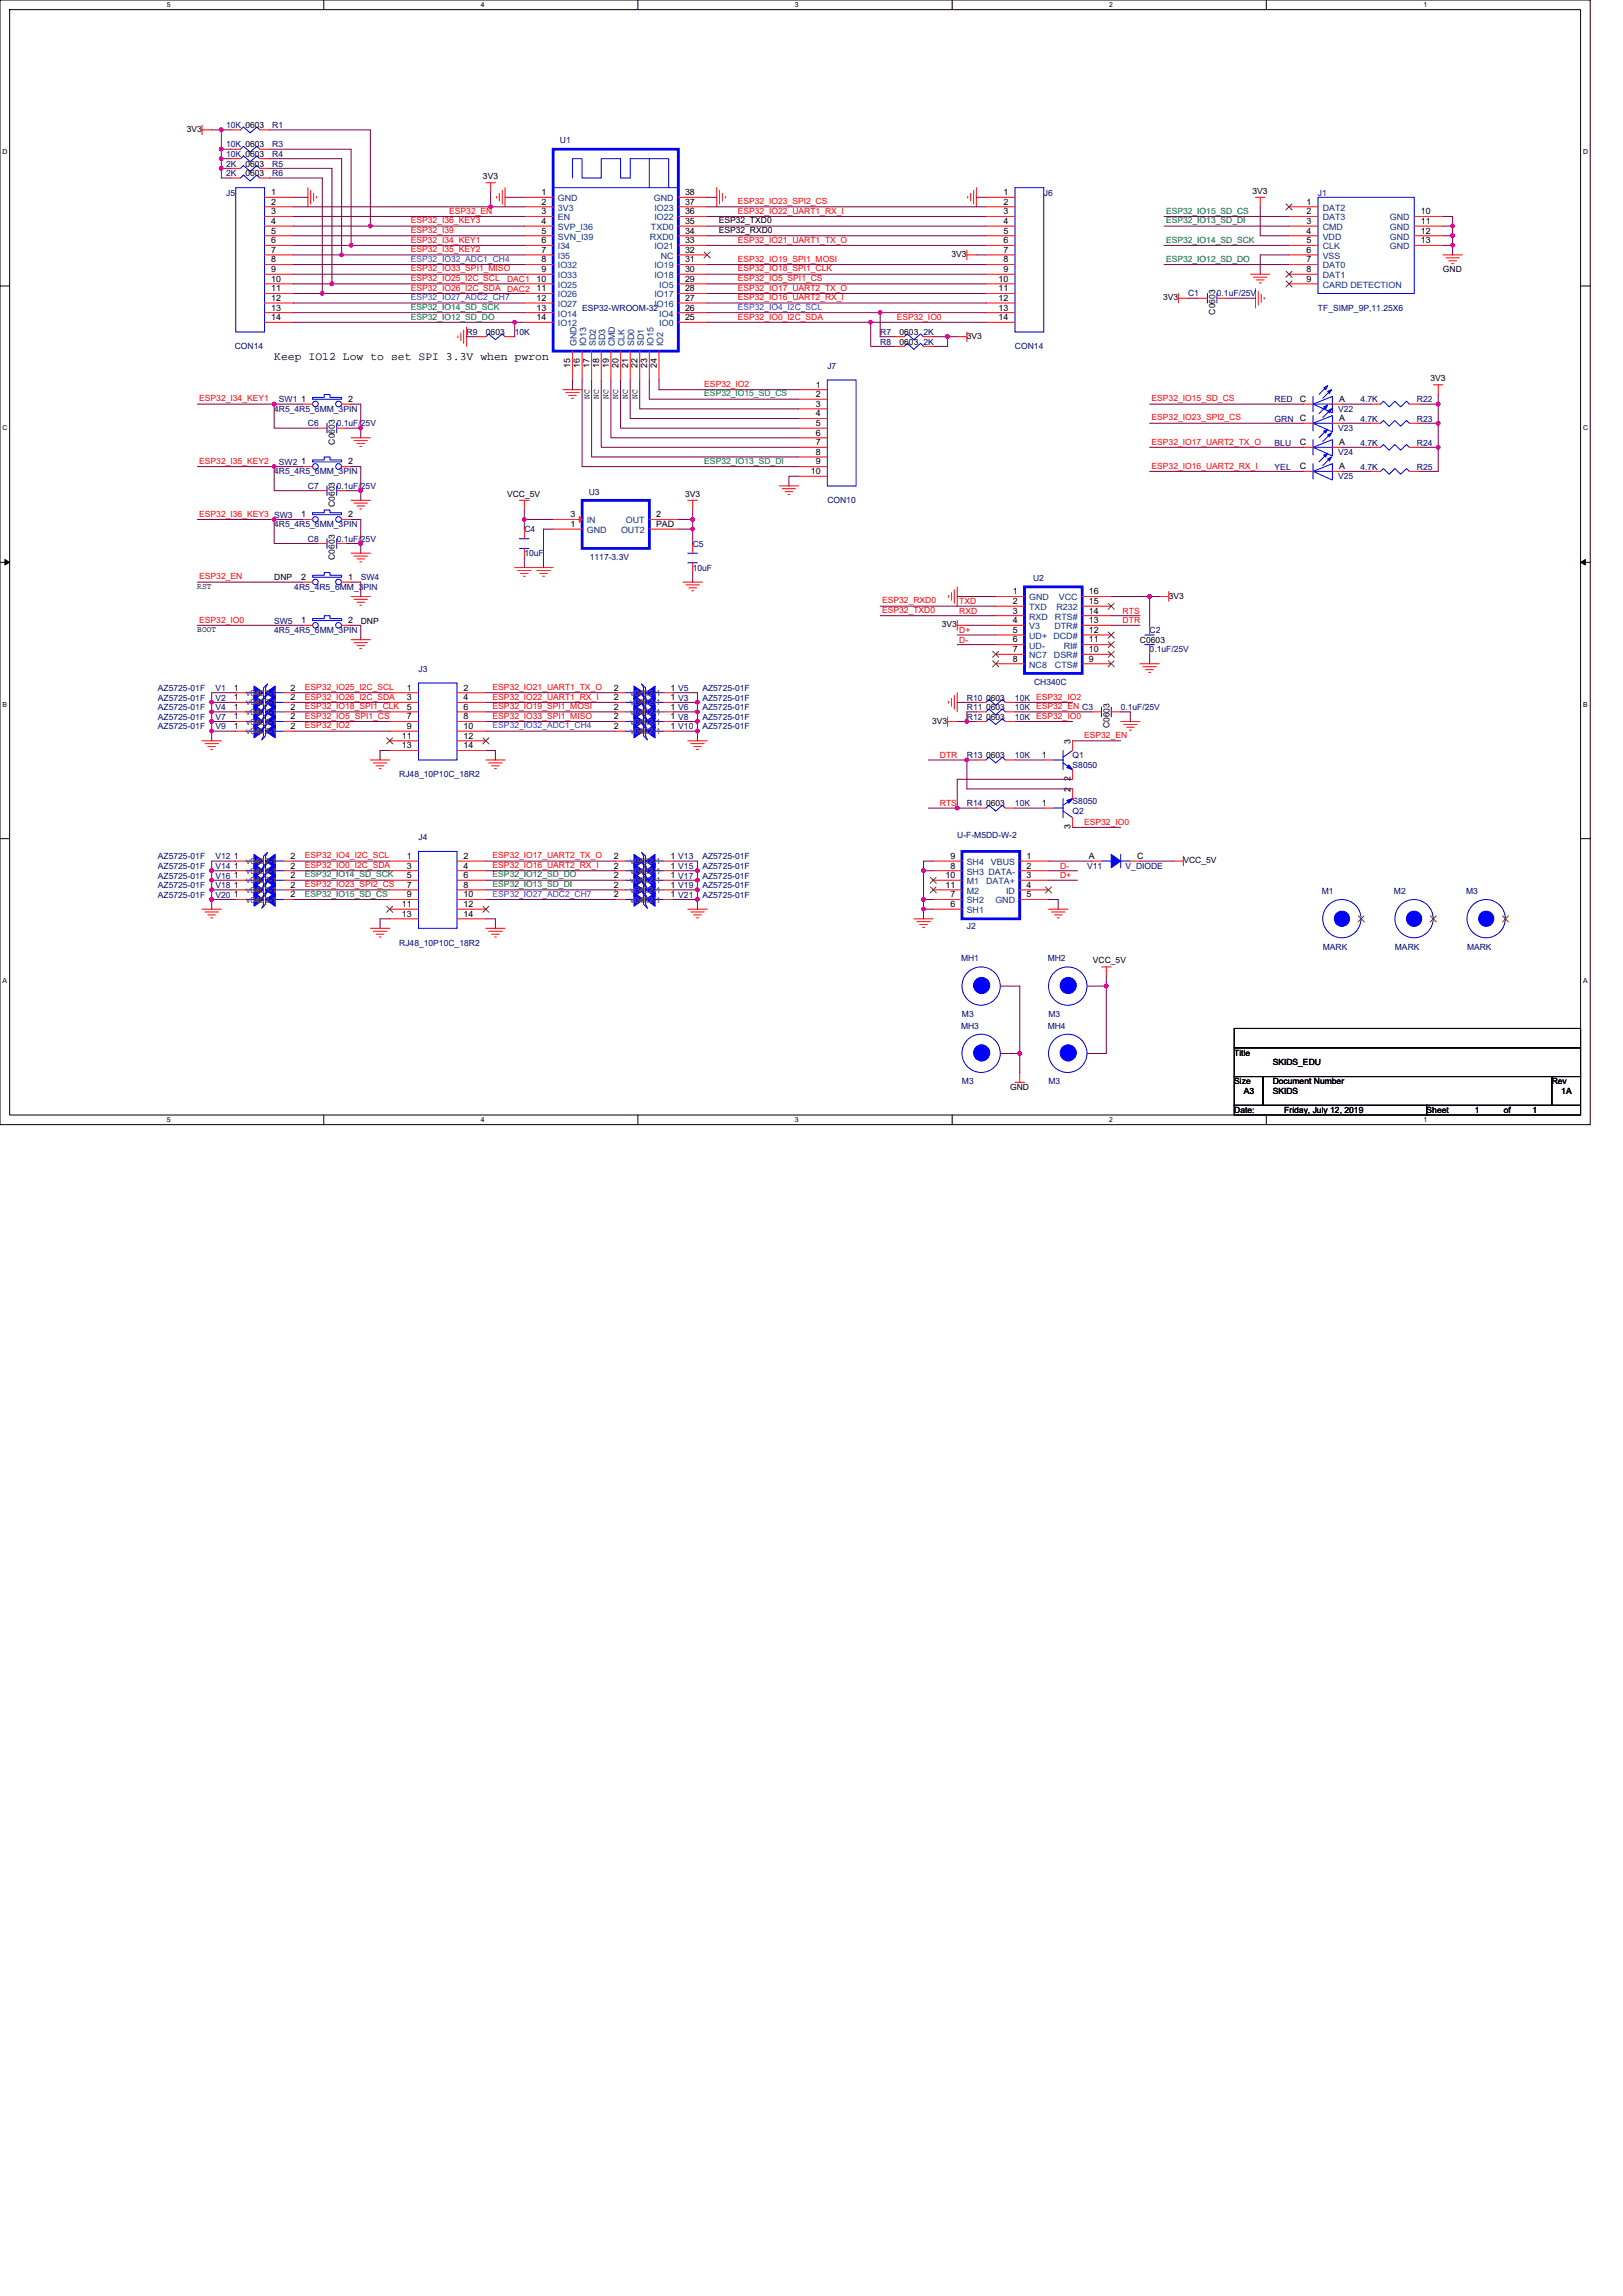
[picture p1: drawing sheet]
<svg xmlns="http://www.w3.org/2000/svg" width="210mm" height="297mm" viewBox="0 0 210 297" stroke-linecap="round" stroke-linejoin="round" font-family="sans-serif">
<defs><g id="words">
<text font-size="1.5" x="35.5" y="46.6">Keep IO12 Low to set SPI 3.3V when pwron</text>
<g font-size="1.1">
<text x="24.2" y="17.1">3V3</text>
<text x="31.8" y="21.5">0603</text>
<text x="31.8" y="22.8">0603</text>
<text x="62.5" y="23.2">3V3</text>
<text x="35.1" y="25.3">1</text>
<text x="35.1" y="26.5">2</text>
<text x="35.1" y="27.7">3</text>
<text x="35.1" y="29">4</text>
<text x="70.1" y="25.3">1</text>
<text x="70.1" y="26.5">2</text>
<text x="70.1" y="27.7">3</text>
<text x="70.1" y="29">4</text>
<text x="88.6" y="27.7">36</text>
<text x="88.6" y="26.5">37</text>
<text x="88.6" y="25.3">38</text>
<text x="88.6" y="29">35</text>
<text x="93" y="28.9">ESP32_TXD0</text>
<text x="129.8" y="25.3">1</text>
<text x="129.8" y="26.5">2</text>
<text x="129.8" y="27.7">3</text>
<text x="129.8" y="29">4</text>
<text x="162.1" y="25">3V3</text>
<text x="169" y="26.5">1</text>
<text x="169" y="27.7">2</text>
<text x="169" y="29">3</text>
<text x="183.8" y="27.7">10</text>
<text x="183.8" y="29">11</text>
<text x="35.1" y="30.2">5</text>
<text x="35.1" y="31.5">6</text>
<text x="35.1" y="32.7">7</text>
<text x="35.1" y="34">8</text>
<text x="35.1" y="35.2">9</text>
<text x="70.1" y="30.2">5</text>
<text x="70.1" y="31.5">6</text>
<text x="70.1" y="32.7">7</text>
<text x="70.1" y="34">8</text>
<text x="70.1" y="35.2">9</text>
<text x="88.6" y="32.7">32</text>
<text x="88.6" y="35.2">30</text>
<text x="88.6" y="34">31</text>
<text x="88.6" y="31.5">33</text>
<text x="88.6" y="30.2">34</text>
<text x="93" y="30.1">ESP32_RXD0</text>
<text x="123.1" y="33.3">3V3</text>
<text x="129.8" y="30.2">5</text>
<text x="129.8" y="31.5">6</text>
<text x="129.8" y="32.7">7</text>
<text x="129.8" y="34">8</text>
<text x="129.8" y="35.2">9</text>
<text x="169" y="30.2">4</text>
<text x="169" y="31.5">5</text>
<text x="169" y="32.7">6</text>
<text x="169" y="34">7</text>
<text x="169" y="35.2">8</text>
<text x="183.8" y="30.2">12</text>
<text x="183.8" y="31.5">13</text>
<text x="186.7" y="35.2">GND</text>
<text x="35.1" y="36.4">10</text>
<text x="35.1" y="37.7">11</text>
<text x="35.1" y="38.9">12</text>
<text x="35.1" y="40.2">13</text>
<text x="35.1" y="41.4">14</text>
<text x="69.4" y="36.4">10</text>
<text x="69.4" y="37.7">11</text>
<text x="69.4" y="38.9">12</text>
<text x="69.4" y="40.2">13</text>
<text x="69.4" y="41.4">14</text>
<text x="88.6" y="38.9">27</text>
<text x="88.6" y="37.7">28</text>
<text x="88.6" y="41.4">25</text>
<text x="88.6" y="40.2">26</text>
<text x="88.6" y="36.4">29</text>
<text x="129.2" y="36.4">10</text>
<text x="129.2" y="37.7">11</text>
<text x="129.2" y="38.9">12</text>
<text x="129.2" y="40.2">13</text>
<text x="129.2" y="41.4">14</text>
<text x="150.5" y="38.9">3V3</text>
<text x="157.2" y="40.7" transform="rotate(-90 157.2 40.7)">C0603</text>
<text x="169" y="36.4">9</text>
<text x="62.9" y="43.3">0603</text>
<text x="73.8" y="47.6" transform="rotate(-90 73.8 47.6)">15</text>
<text x="75" y="47.6" transform="rotate(-90 75 47.6)">16</text>
<text x="76.3" y="47.6" transform="rotate(-90 76.3 47.6)">17</text>
<text x="77.5" y="47.6" transform="rotate(-90 77.5 47.6)">18</text>
<text x="78.8" y="47.6" transform="rotate(-90 78.8 47.6)">19</text>
<text x="80" y="47.6" transform="rotate(-90 80 47.6)">20</text>
<text x="81.3" y="47.6" transform="rotate(-90 81.3 47.6)">21</text>
<text x="82.5" y="47.6" transform="rotate(-90 82.5 47.6)">22</text>
<text x="83.7" y="47.6" transform="rotate(-90 83.7 47.6)">23</text>
<text x="85" y="47.6" transform="rotate(-90 85 47.6)">24</text>
<text x="116.4" y="43.3">0603</text>
<text x="116.4" y="44.6">0603</text>
<text x="125.1" y="43.8">3V3</text>
<text x="38.9" y="52">1</text>
<text x="45.1" y="52">2</text>
<text x="76.3" y="51.6" transform="rotate(-90 76.3 51.6)">NC</text>
<text x="77.5" y="51.6" transform="rotate(-90 77.5 51.6)">NC</text>
<text x="78.7" y="51.6" transform="rotate(-90 78.7 51.6)">NC</text>
<text x="80" y="51.6" transform="rotate(-90 80 51.6)">NC</text>
<text x="81.2" y="51.6" transform="rotate(-90 81.2 51.6)">NC</text>
<text x="82.5" y="51.6" transform="rotate(-90 82.5 51.6)">NC</text>
<text x="105.5" y="50.1">1</text>
<text x="105.5" y="51.4">2</text>
<text x="105.5" y="52.6">3</text>
<text x="105.5" y="53.9">4</text>
<text x="168.2" y="52">C</text>
<text x="173.2" y="52">A</text>
<text x="185.1" y="49.3">3V3</text>
<text x="43.3" y="57.5" transform="rotate(-90 43.3 57.5)">C0603</text>
<text x="105.5" y="55.1">5</text>
<text x="105.5" y="56.4">6</text>
<text x="105.5" y="57.6">7</text>
<text x="105.5" y="58.8">8</text>
<text x="168.2" y="54.5">C</text>
<text x="168.2" y="57.6">C</text>
<text x="173.2" y="54.5">A</text>
<text x="173.2" y="57.6">A</text>
<text x="38.9" y="60.1">1</text>
<text x="43.3" y="65.6" transform="rotate(-90 43.3 65.6)">C0603</text>
<text x="45.1" y="60.1">2</text>
<text x="65.6" y="64.2">VCC_5V</text>
<text x="88.6" y="64.2">3V3</text>
<text x="104.9" y="61.3">10</text>
<text x="105.5" y="60.1">9</text>
<text x="168.2" y="60.7">C</text>
<text x="173.2" y="60.7">A</text>
<text x="38.9" y="66.9">1</text>
<text x="45.1" y="66.9">2</text>
<text x="73.8" y="66.9">3</text>
<text x="73.8" y="68.2">1</text>
<text x="84.9" y="68.2">PAD</text>
<text x="84.9" y="66.9">2</text>
<text x="25.5" y="76.2">RST</text>
<text x="35.5" y="75.1">DNP</text>
<text x="38.9" y="75">2</text>
<text x="43.3" y="72.4" transform="rotate(-90 43.3 72.4)">C0603</text>
<text x="45.1" y="75">1</text>
<text x="131" y="76.9">1</text>
<text x="140.9" y="76.9">16</text>
<text x="151.2" y="77.4">3V3</text>
<text x="25.5" y="81.8">BOOT</text>
<text x="38.9" y="80.6">1</text>
<text x="45.1" y="80.6">2</text>
<text x="46.7" y="80.7">DNP</text>
<text x="121.9" y="81.2">3V3</text>
<text x="131" y="78.1">2</text>
<text x="131" y="79.4">3</text>
<text x="131" y="80.6">4</text>
<text x="131" y="81.9">5</text>
<text x="131" y="83.1">6</text>
<text x="140.9" y="80.6">13</text>
<text x="140.9" y="78.1">15</text>
<text x="140.9" y="83.1">11</text>
<text x="140.9" y="81.9">12</text>
<text x="140.9" y="79.4">14</text>
<text x="147.5" y="83.2">C0603</text>
<text x="30.2" y="89.3">1</text>
<text x="37.6" y="89.3">2</text>
<text x="52.6" y="89.3">1</text>
<text x="60" y="89.3">2</text>
<text x="79.4" y="89.3">2</text>
<text x="86.7" y="89.3">1 V5</text>
<text x="131" y="84.4">7</text>
<text x="131" y="85.6">8</text>
<text x="140.9" y="84.4">10</text>
<text x="140.9" y="85.6">9</text>
<text x="30.2" y="94.3">1</text>
<text x="30.2" y="91.8">1</text>
<text x="30.2" y="93.1">1</text>
<text x="30.2" y="90.6">1</text>
<text x="37.6" y="94.3">2</text>
<text x="37.6" y="91.8">2</text>
<text x="37.6" y="93.1">2</text>
<text x="37.6" y="90.6">2</text>
<text x="52" y="95.6">11</text>
<text x="52.6" y="90.6">3</text>
<text x="52.6" y="91.8">5</text>
<text x="52.6" y="93.1">7</text>
<text x="52.6" y="94.3">9</text>
<text x="60" y="90.6">4</text>
<text x="60" y="91.8">6</text>
<text x="60" y="93.1">8</text>
<text x="60" y="94.3">10</text>
<text x="60" y="95.6">12</text>
<text x="79.4" y="93.1">2</text>
<text x="79.4" y="90.6">2</text>
<text x="79.4" y="94.3">2</text>
<text x="79.4" y="91.8">2</text>
<text x="86.7" y="93.1">1 V8</text>
<text x="86.7" y="90.6">1 V3</text>
<text x="86.7" y="94.3">1 V10</text>
<text x="86.7" y="91.8">1 V6</text>
<text x="120.6" y="93.6">3V3</text>
<text x="127.6" y="91.9">0603</text>
<text x="127.6" y="93.1">0603</text>
<text x="127.6" y="90.6">0603</text>
<text x="143.5" y="94.2" transform="rotate(-90 143.5 94.2)">C0603</text>
<text x="52" y="96.8">13</text>
<text x="60" y="96.8">14</text>
<text x="127.6" y="98.1">0603</text>
<text x="134.8" y="98">1</text>
<text x="138.5" y="101.1" transform="rotate(-90 138.5 101.1)">2</text>
<text x="138.5" y="96.2" transform="rotate(-90 138.5 96.2)">3</text>
<text x="127.6" y="104.3">0603</text>
<text x="134.8" y="104.3">1</text>
<text x="138.5" y="107.3" transform="rotate(-90 138.5 107.3)">3</text>
<text x="138.5" y="102.4" transform="rotate(-90 138.5 102.4)">2</text>
<text x="30.2" y="113.6">1</text>
<text x="30.2" y="112.4">1</text>
<text x="30.2" y="111.1">1</text>
<text x="37.6" y="113.6">2</text>
<text x="37.6" y="112.4">2</text>
<text x="37.6" y="111.1">2</text>
<text x="52.6" y="111.1">1</text>
<text x="52.6" y="112.4">3</text>
<text x="52.6" y="113.6">5</text>
<text x="60" y="111.1">2</text>
<text x="60" y="112.4">4</text>
<text x="60" y="113.6">6</text>
<text x="79.4" y="113.6">2</text>
<text x="79.4" y="111.1">2</text>
<text x="79.4" y="112.4">2</text>
<text x="86.7" y="113.6">1 V17</text>
<text x="86.7" y="111.1">1 V13</text>
<text x="86.7" y="112.4">1 V15</text>
<text x="122.3" y="113.6">10</text>
<text x="123" y="111.1">9</text>
<text x="123" y="112.4">8</text>
<text x="132.8" y="111.1">1</text>
<text x="132.8" y="112.4">2</text>
<text x="132.8" y="113.6">3</text>
<text x="140.9" y="111.1">A</text>
<text x="147.1" y="111.1">C</text>
<text x="153.1" y="111.7">VCC_5V</text>
<text x="30.2" y="114.9">1</text>
<text x="30.2" y="116.1">1</text>
<text x="37.6" y="114.9">2</text>
<text x="37.6" y="116.1">2</text>
<text x="52" y="117.3">11</text>
<text x="52" y="118.6">13</text>
<text x="52.6" y="114.9">7</text>
<text x="52.6" y="116.1">9</text>
<text x="60" y="114.9">8</text>
<text x="60" y="116.1">10</text>
<text x="60" y="117.3">12</text>
<text x="60" y="118.6">14</text>
<text x="79.4" y="114.9">2</text>
<text x="79.4" y="116.1">2</text>
<text x="86.7" y="114.9">1 V19</text>
<text x="86.7" y="116.1">1 V21</text>
<text x="122.3" y="114.9">11</text>
<text x="123" y="117.3">6</text>
<text x="123" y="116.1">7</text>
<text x="132.8" y="114.9">4</text>
<text x="132.8" y="116.1">5</text>
<text x="141.4" y="124.6">VCC_5V</text>
<text x="159.7" y="136.6">Title</text>
<text x="164.7" y="137.8">SKIDS_EDU</text>
<text x="130.7" y="141">GND</text>
<text x="159.7" y="140.3">Size</text>
<text x="160.9" y="141.5">A3</text>
<text x="164.7" y="140.3">Document Number</text>
<text x="164.7" y="141.5">SKIDS</text>
<text x="200.8" y="140.3">Rev</text>
<text x="202" y="141.5">1A</text>
<text x="159.7" y="144">Date:</text>
<text x="166.2" y="144">Friday, July 12, 2019</text>
<text x="184.6" y="144">Sheet</text>
<text x="190.8" y="144">1</text>
<text x="194.5" y="144">of</text>
<text x="198.3" y="144">1</text>
</g>
<g font-size="1.1" fill="#000080">
<text x="29.3" y="16.6">10K 0603</text>
<text x="35.2" y="16.6">R1</text>
<text x="29.3" y="19.1">10K 0603</text>
<text x="29.3" y="21.5">2K</text>
<text x="29.3" y="20.3">10K 0603</text>
<text x="29.3" y="22.8">2K</text>
<text x="35.2" y="19.1">R3</text>
<text x="35.2" y="21.5">R5</text>
<text x="35.2" y="20.3">R4</text>
<text x="35.2" y="22.8">R6</text>
<text x="72.4" y="18.6">U1</text>
<text x="29.3" y="25.3">J5</text>
<text x="135" y="25.3">J6</text>
<text x="170.5" y="25.3">J1</text>
<text x="75.3" y="40.2">ESP32-WROOM-32</text>
<text x="153.7" y="38.4">C1</text>
<text x="157.4" y="38.4">0.1uF/25V</text>
<text x="170.5" y="40.2">TF_SIMP_9P,11.25X6</text>
<text x="30.4" y="45.2">CON14</text>
<text x="60.4" y="43.3">R9</text>
<text x="66.6" y="43.3">10K</text>
<text x="107" y="47.7">J7</text>
<text x="113.9" y="43.3">R7</text>
<text x="113.9" y="44.6">R8</text>
<text x="119.5" y="43.3">2K</text>
<text x="119.5" y="44.6">2K</text>
<text x="131.3" y="45.2">CON14</text>
<text x="35.5" y="53.3">4R5_4R5_6MM_3PIN</text>
<text x="36.1" y="52">SW1</text>
<text x="164.9" y="52">RED</text>
<text x="173.1" y="53.3">V22</text>
<text x="176" y="52">4.7K</text>
<text x="183.3" y="52">R22</text>
<text x="39.8" y="55.2">C6</text>
<text x="43.6" y="55.2">0.1uF/25V</text>
<text x="164.9" y="54.5">GRN</text>
<text x="164.9" y="57.7">BLU</text>
<text x="173.1" y="55.8">V23</text>
<text x="173.1" y="58.9">V24</text>
<text x="176" y="57.7">4.7K</text>
<text x="176" y="54.5">4.7K</text>
<text x="183.3" y="57.7">R24</text>
<text x="183.3" y="54.5">R23</text>
<text x="35.5" y="61.4">4R5_4R5_6MM_3PIN</text>
<text x="36.1" y="60.1">SW2</text>
<text x="39.8" y="63.2">C7</text>
<text x="43.6" y="63.2">0.1uF/25V</text>
<text x="76.2" y="64">U3</text>
<text x="107" y="65.1">CON10</text>
<text x="164.9" y="60.8">YEL</text>
<text x="173.1" y="62">V25</text>
<text x="176" y="60.8">4.7K</text>
<text x="183.3" y="60.8">R25</text>
<text x="35.5" y="68.2">4R5_4R5_6MM_3PIN</text>
<text x="39.8" y="70.1">C8</text>
<text x="43.6" y="70.1">0.1uF/25V</text>
<text x="67.8" y="68.9">C4</text>
<text x="67.8" y="72">10uF</text>
<text x="89.6" y="70.7">C5</text>
<text x="38.1" y="76.3">4R5_4R5_6MM_3PIN</text>
<text x="46.7" y="75.1">SW4</text>
<text x="76.3" y="72.5">1117-3.3V</text>
<text x="89.6" y="73.8">10uF</text>
<text x="133.7" y="75.2">U2</text>
<text x="35.5" y="80.7">SW5</text>
<text x="35.5" y="81.9">4R5_4R5_6MM_3PIN</text>
<text x="148.7" y="81.9">C2</text>
<text x="20.4" y="89.4">AZ5725-01F</text>
<text x="27.9" y="89.4">V1</text>
<text x="54.1" y="86.9">J3</text>
<text x="90.9" y="89.4">AZ5725-01F</text>
<text x="133.8" y="88.6">CH340C</text>
<text x="148.7" y="84.4">0.1uF/25V</text>
<text x="20.4" y="94.4">AZ5725-01F</text>
<text x="20.4" y="91.9">AZ5725-01F</text>
<text x="20.4" y="93.1">AZ5725-01F</text>
<text x="20.4" y="90.6">AZ5725-01F</text>
<text x="27.9" y="94.4">V9</text>
<text x="27.9" y="91.9">V4</text>
<text x="27.9" y="93.1">V7</text>
<text x="27.9" y="90.6">V2</text>
<text x="90.9" y="94.4">AZ5725-01F</text>
<text x="90.9" y="93.1">AZ5725-01F</text>
<text x="90.9" y="90.6">AZ5725-01F</text>
<text x="90.9" y="91.9">AZ5725-01F</text>
<text x="125.1" y="91.9">R11</text>
<text x="125.1" y="93.1">R12</text>
<text x="125.1" y="90.6">R10</text>
<text x="131.3" y="91.9">10K ESP32_EN C3</text>
<text x="131.3" y="93.1">10K ESP32_IO0</text>
<text x="131.3" y="90.6">10K ESP32_IO2</text>
<text x="145" y="91.9">0.1uF/25V</text>
<text x="51.6" y="100.6">RJ48_10P10C_18R2</text>
<text x="125.1" y="98.1">R13</text>
<text x="131.3" y="98.1">10K</text>
<text x="138.8" y="98.1">Q1</text>
<text x="138.8" y="99.3">S8050</text>
<text x="125.1" y="104.3">R14</text>
<text x="131.3" y="104.3">10K</text>
<text x="138.8" y="105.3">Q2</text>
<text x="138.8" y="104.1">S8050</text>
<text x="20.4" y="113.7">AZ5725-01F</text>
<text x="20.4" y="112.4">AZ5725-01F</text>
<text x="20.4" y="111.2">AZ5725-01F</text>
<text x="27.9" y="113.7">V16</text>
<text x="27.9" y="112.4">V14</text>
<text x="27.9" y="111.2">V12</text>
<text x="54.1" y="108.7">J4</text>
<text x="90.9" y="113.7">AZ5725-01F</text>
<text x="90.9" y="111.2">AZ5725-01F</text>
<text x="90.9" y="112.4">AZ5725-01F</text>
<text x="123.8" y="108.4">U-F-M5DD-W-2</text>
<text x="140.7" y="112.4">V11</text>
<text x="145.6" y="112.4">V_DIODE</text>
<text x="20.4" y="114.9">AZ5725-01F</text>
<text x="20.4" y="116.1">AZ5725-01F</text>
<text x="27.9" y="114.9">V18</text>
<text x="27.9" y="116.1">V20</text>
<text x="90.9" y="114.9">AZ5725-01F</text>
<text x="90.9" y="116.1">AZ5725-01F</text>
<text x="171" y="115.7">M1</text>
<text x="180.3" y="115.7">M2</text>
<text x="189.7" y="115.7">M3</text>
<text x="51.6" y="122.4">RJ48_10P10C_18R2</text>
<text x="124.3" y="124.4">MH1</text>
<text x="125.1" y="120.2">J2</text>
<text x="135.6" y="124.4">MH2</text>
<text x="171.1" y="122.9">MARK</text>
<text x="180.5" y="122.9">MARK</text>
<text x="189.8" y="122.9">MARK</text>
<text x="124.5" y="131.6">M3</text>
<text x="135.7" y="131.6">M3</text>
<text x="124.3" y="133.1">MH3</text>
<text x="135.6" y="133.1">MH4</text>
<text x="124.5" y="140.3">M3</text>
<text x="135.7" y="140.3">M3</text>
</g>
<g font-size="1.1" fill="#f00">
<text x="53.1" y="28.9">ESP32_I36_KEY3</text>
<text x="58.1" y="27.6">ESP32_EN</text>
<text x="95.5" y="26.4">ESP32_IO23_SPI2_CS</text>
<text x="95.5" y="27.6">ESP32_IO22_UART1_RX_I</text>
<text x="53.1" y="35.1">ESP32_IO33_SPI1_MISO</text>
<text x="53.1" y="30.1">ESP32_I39</text>
<text x="53.1" y="32.6">ESP32_I35_KEY2</text>
<text x="53.1" y="31.4">ESP32_I34_KEY1</text>
<text x="95.5" y="33.9">ESP32_IO19_SPI1_MOSI</text>
<text x="95.5" y="35.1">ESP32_IO18_SPI1_CLK</text>
<text x="95.5" y="31.4">ESP32_IO21_UART1_TX_O</text>
<text x="53.1" y="37.6">ESP32_IO26_I2C_SDA</text>
<text x="53.1" y="36.4">ESP32_IO25_I2C_SCL</text>
<text x="65.6" y="37.7">DAC2</text>
<text x="65.6" y="36.5">DAC1</text>
<text x="95.5" y="41.3">ESP32_IO0_I2C_SDA</text>
<text x="95.5" y="38.8">ESP32_IO16_UART2_RX_I</text>
<text x="95.5" y="36.4">ESP32_IO5_SPI1_CS</text>
<text x="95.5" y="37.6">ESP32_IO17_UART2_TX_O</text>
<text x="116" y="41.3">ESP32_IO0</text>
<text x="25.8" y="51.9">ESP32_I34_KEY1</text>
<text x="91.1" y="50.1">ESP32_IO2</text>
<text x="149" y="51.9">ESP32_IO15_SD_CS</text>
<text x="149" y="54.4">ESP32_IO23_SPI2_CS</text>
<text x="149" y="57.5">ESP32_IO17_UART2_TX_O</text>
<text x="25.8" y="60">ESP32_I35_KEY2</text>
<text x="149" y="60.6">ESP32_IO16_UART2_RX_I</text>
<text x="25.8" y="66.8">ESP32_I36_KEY3 SW3</text>
<text x="25.8" y="75">ESP32_EN</text>
<text x="25.8" y="80.5">ESP32_IO0</text>
<text x="114.1" y="78.1">ESP32_RXD0</text>
<text x="114.1" y="79.3">ESP32_TXD0</text>
<text x="124.1" y="83.1">D-</text>
<text x="124.1" y="81.9">D+</text>
<text x="124.1" y="78.2">TXD</text>
<text x="124.1" y="79.4">RXD</text>
<text x="145.2" y="79.4">RTS</text>
<text x="145.2" y="80.6">DTR</text>
<text x="39.5" y="89.3">ESP32_IO25_I2C_SCL</text>
<text x="63.7" y="89.3">ESP32_IO21_UART1_TX_O</text>
<text x="39.5" y="90.5">ESP32_IO26_I2C_SDA</text>
<text x="39.5" y="91.7">ESP32_IO18_SPI1_CLK</text>
<text x="39.5" y="94.2">ESP32_IO2</text>
<text x="39.5" y="93">ESP32_IO5_SPI1_CS</text>
<text x="63.7" y="90.5">ESP32_IO22_UART1_RX_I</text>
<text x="63.7" y="91.7">ESP32_IO19_SPI1_MOSI</text>
<text x="63.7" y="93">ESP32_IO33_SPI1_MISO</text>
<text x="140.3" y="95.5">ESP32_EN</text>
<text x="121.6" y="98.1">DTR</text>
<text x="121.6" y="104.3">RTS</text>
<text x="140.3" y="106.7">ESP32_IO0</text>
<text x="39.5" y="112.3">ESP32_IO0_I2C_SDA</text>
<text x="39.5" y="111">ESP32_IO4_I2C_SCL</text>
<text x="63.7" y="111">ESP32_IO17_UART2_TX_O</text>
<text x="63.7" y="112.3">ESP32_IO16_UART2_RX_I</text>
<text x="137.2" y="112.4">D-</text>
<text x="137.2" y="113.6">D+</text>
<text x="39.5" y="114.8">ESP32_IO23_SPI2_CS</text>
</g>
<g font-size="1.1" fill="#004080">
<text x="72.2" y="26">GND</text>
<text x="72.2" y="27.3">3V3</text>
<text x="72.2" y="28.5">EN</text>
<text x="72.2" y="29.8">SVP_I36</text>
<text x="84.2" y="29.8">TXD0</text>
<text x="84.6" y="26">GND</text>
<text x="84.7" y="28.5">IO22</text>
<text x="84.7" y="27.3">IO23</text>
<text x="171.1" y="27.3">DAT2</text>
<text x="171.1" y="28.5">DAT3</text>
<text x="171.1" y="29.8">CMD</text>
<text x="179.8" y="28.5">GND</text>
<text x="179.8" y="29.8">GND</text>
<text x="72.2" y="31">SVN_I39</text>
<text x="72.2" y="32.3">I34</text>
<text x="72.2" y="33.5">I35</text>
<text x="72.2" y="34.7">IO32</text>
<text x="72.2" y="36">IO33</text>
<text x="84.1" y="31">RXD0</text>
<text x="84.7" y="36">IO18</text>
<text x="84.7" y="34.7">IO19</text>
<text x="84.7" y="32.3">IO21</text>
<text x="85.5" y="33.5">NC</text>
<text x="171.1" y="31">VDD</text>
<text x="171.1" y="32.3">CLK</text>
<text x="171.1" y="33.5">VSS</text>
<text x="171.1" y="34.7">DAT0</text>
<text x="171.1" y="36">DAT1</text>
<text x="179.8" y="31">GND</text>
<text x="179.8" y="32.3">GND</text>
<text x="72.2" y="37.2">IO25</text>
<text x="72.2" y="38.5">IO26</text>
<text x="72.2" y="39.7">IO27</text>
<text x="72.2" y="41">IO14</text>
<text x="84.7" y="39.7">IO16</text>
<text x="84.7" y="38.5">IO17</text>
<text x="85.3" y="41">IO4</text>
<text x="85.3" y="37.2">IO5</text>
<text x="171.1" y="37.2">CARD DETECTION</text>
<text x="72.2" y="42.2">IO12</text>
<text x="74.6" y="44.8" transform="rotate(-90 74.6 44.8)">GND</text>
<text x="75.8" y="44.8" transform="rotate(-90 75.8 44.8)">IO13</text>
<text x="77.1" y="44.8" transform="rotate(-90 77.1 44.8)">SD2</text>
<text x="78.3" y="44.8" transform="rotate(-90 78.3 44.8)">SD3</text>
<text x="79.6" y="44.8" transform="rotate(-90 79.6 44.8)">CMD</text>
<text x="80.8" y="44.8" transform="rotate(-90 80.8 44.8)">CLK</text>
<text x="82.1" y="44.8" transform="rotate(-90 82.1 44.8)">SD0</text>
<text x="83.3" y="44.8" transform="rotate(-90 83.3 44.8)">SD1</text>
<text x="84.5" y="44.8" transform="rotate(-90 84.5 44.8)">IO15</text>
<text x="85.3" y="42.2">IO0</text>
<text x="85.8" y="44.8" transform="rotate(-90 85.8 44.8)">IO2</text>
<text x="75.9" y="67.7">IN</text>
<text x="75.9" y="69">GND</text>
<text x="80.3" y="69">OUT2</text>
<text x="81" y="67.7">OUT</text>
<text x="133.2" y="77.7">GND</text>
<text x="137" y="77.7">VCC</text>
<text x="133.2" y="78.9">TXD</text>
<text x="133.2" y="80.2">RXD</text>
<text x="133.2" y="81.4">V3</text>
<text x="133.2" y="82.7">UD+</text>
<text x="133.2" y="83.9">UD-</text>
<text x="136.3" y="82.7">DCD#</text>
<text x="136.4" y="81.4">DTR#</text>
<text x="136.5" y="80.2">RTS#</text>
<text x="136.7" y="78.9">R232</text>
<text x="137.6" y="83.9">RI#</text>
<text x="133.2" y="85.2">NC7</text>
<text x="133.2" y="86.4">NC8</text>
<text x="136.4" y="85.2">DSR#</text>
<text x="136.5" y="86.4">CTS#</text>
<text x="125.1" y="111.9">SH4</text>
<text x="125.1" y="113.2">SH3 DATA-</text>
<text x="128.2" y="111.9">VBUS</text>
<text x="125.1" y="118.1">SH1</text>
<text x="125.1" y="116.9">SH2</text>
<text x="125.1" y="114.4">M1</text>
<text x="125.1" y="115.6">M2</text>
<text x="127.6" y="114.4">DATA+</text>
<text x="128.8" y="116.9">GND</text>
<text x="130.2" y="115.6">ID</text>
</g>
<g font-size="1.1" fill="#008000">
<text x="150.9" y="28.9">ESP32_IO13_SD_DI</text>
<text x="150.9" y="27.6">ESP32_IO15_SD_CS</text>
<text x="150.9" y="31.4">ESP32_IO14_SD_SCK</text>
<text x="150.9" y="33.9">ESP32_IO12_SD_DO</text>
<text x="53.1" y="40.1">ESP32_IO14_SD_SCK</text>
<text x="53.1" y="41.3">ESP32_IO12_SD_DO</text>
<text x="91.1" y="51.3">ESP32_IO15_SD_CS</text>
<text x="91.1" y="60">ESP32_IO13_SD_DI</text>
<text x="39.5" y="113.5">ESP32_IO14_SD_SCK</text>
<text x="63.7" y="113.5">ESP32_IO12_SD_DO</text>
<text x="39.5" y="116">ESP32_IO15_SD_CS</text>
<text x="63.7" y="114.8">ESP32_IO13_SD_DI</text>
</g>
<g font-size="1.1" fill="#8000ff">
<text x="53.1" y="33.9">ESP32_IO32_ADC1_CH4</text>
<text x="53.1" y="38.8">ESP32_IO27_ADC2_CH7</text>
<text x="95.5" y="40.1">ESP32_IO4_I2C_SCL</text>
<text x="63.7" y="94.2">ESP32_IO32_ADC1_CH4</text>
<text x="63.7" y="116">ESP32_IO27_ADC2_CH7</text>
</g>
<g font-size="1.1" fill="#804000">
<text x="31.9" y="95">v0402-1</text>
<text x="31.9" y="92.5">v0402-1</text>
<text x="31.9" y="93.7">v0402-1</text>
<text x="31.9" y="90">v0402-1</text>
<text x="31.9" y="91.2">v0402-1</text>
<text x="81.5" y="93.7">v0402-1</text>
<text x="81.5" y="90">v0402-1</text>
<text x="81.5" y="91.2">v0402-1</text>
<text x="81.5" y="95">v0402-1</text>
<text x="81.5" y="92.5">v0402-1</text>
<text x="31.9" y="113">v0402-1</text>
<text x="31.9" y="111.8">v0402-1</text>
<text x="81.5" y="111.8">v0402-1</text>
<text x="81.5" y="113">v0402-1</text>
<text x="31.9" y="114.3">v0402-1</text>
<text x="31.9" y="115.5">v0402-1</text>
<text x="31.9" y="116.8">v0402-1</text>
<text x="81.5" y="114.3">v0402-1</text>
<text x="81.5" y="115.5">v0402-1</text>
<text x="81.5" y="116.8">v0402-1</text>
</g>
<g font-size=".9">
<text x="21.6" y="1">5</text>
<text x="62.2" y="1">4</text>
<text x="102.8" y="1">3</text>
<text x="143.5" y="1">2</text>
<text x="184.1" y="1">1</text>
<text x=".3" y="19.9">D</text>
<text x="204.8" y="19.9">D</text>
<text x=".3" y="55.7">C</text>
<text x="204.8" y="55.7">C</text>
<text x=".3" y="91.4">B</text>
<text x="204.8" y="91.4">B</text>
<text x=".3" y="127.2">A</text>
<text x="204.8" y="127.2">A</text>
<text x="21.6" y="145.2">5</text>
<text x="62.2" y="145.2">4</text>
<text x="102.8" y="145.2">3</text>
<text x="143.5" y="145.2">2</text>
<text x="184.1" y="145.2">1</text>
</g>
</g></defs>
<path d="M0 0h205.7v145.5h-205.7zM1.2 1.2h203.3v143.1h-203.3z" fill="none" stroke="#000" stroke-width=".13"/>
<g fill="#fff">
<path d="M21.6 .1h.5v1h-.5z"/>
<path d="M21.6 144.4h.5v1h-.5z"/>
</g>
<path d="M41.9 0v1.2M41.9 144.3v1.2" fill="none" stroke="#000" stroke-width=".13"/>
<g fill="#fff">
<path d="M62.2 .1h.5v1h-.5z"/>
<path d="M62.2 144.4h.5v1h-.5z"/>
</g>
<path d="M82.5 0v1.2M82.5 144.3v1.2" fill="none" stroke="#000" stroke-width=".13"/>
<g fill="#fff">
<path d="M102.8 .1h.5v1h-.5z"/>
<path d="M102.8 144.4h.5v1h-.5z"/>
</g>
<path d="M123.2 0v1.2M123.2 144.3v1.2" fill="none" stroke="#000" stroke-width=".13"/>
<g fill="#fff">
<path d="M143.5 .1h.5v1h-.5z"/>
<path d="M143.5 144.4h.5v1h-.5z"/>
</g>
<path d="M163.8 0v1.2M163.8 144.3v1.2" fill="none" stroke="#000" stroke-width=".13"/>
<g fill="#fff">
<path d="M184.1 .1h.5v1h-.5z"/>
<path d="M184.1 144.4h.5v1h-.5z"/>
<path d="M.3 19.1h.7v1h-.7z"/>
<path d="M204.8 19.1h.6v1h-.6z"/>
<path d="M.3 54.9h.7v1h-.7z"/>
<path d="M204.8 54.9h.6v1h-.6z"/>
</g>
<path d="M0 37h1.2M204.5 37h1.2" fill="none" stroke="#000" stroke-width=".13"/>
<g fill="#fff">
<path d="M.3 90.6h.6v1h-.6z"/>
<path d="M204.8 90.6h.6v1h-.6z"/>
</g>
<path d="M0 72.7h1.2M204.5 72.7h1.2" fill="none" stroke="#000" stroke-width=".13"/>
<path d="M.6 72.4l.6 .3-.6 .4zM204.5 72.7l.6-.3v.7z" fill="#000" stroke="#000" stroke-width=".13"/>
<g fill="#fff">
<path d="M.3 126.4h.6v1h-.6z"/>
<path d="M204.8 126.4h.6v1h-.6z"/>
</g>
<path d="M0 108.5h1.2M204.5 108.5h1.2M159.7 133.1h44.8v2.5h-44.8zM159.7 135.6h44.8v3.7h-44.8zM159.7 139.3h3.7v3.7h-3.7zM163.4 139.3h37.4v3.7h-37.4zM200.8 139.3h3.7v3.7h-3.7zM159.7 143h24.9v1.3h-24.9zM184.6 143h19.9v1.3h-19.9z" fill="none" stroke="#000" stroke-width=".13"/>
<g fill="none" stroke="#f00" stroke-width=".13">
<path d="M26.1 16.8h1.3M26.1 16.2v1.2M29.9 16.8h1.2M29.9 19.3h1.2M33.6 16.8h1.3M33.6 19.3h1.3M29.9 21.8h1.2M29.9 20.5h1.2M29.9 23h1.2M33.6 21.8h1.3M33.6 20.5h1.3M33.6 23h1.3"/>
<path d="M34.2 25.5h3.8M34.2 26.8h3.8M34.2 28h3.8M34.2 29.3h3.8M34.2 30.5h3.8M34.2 31.7h3.8M34.2 33h3.8M34.2 34.2h3.8M34.2 35.5h3.8M34.2 36.7h3.8M34.2 38h3.8M34.2 39.2h3.8"/>
<path d="M39.8 24.3v2.5M40.2 24.6v1.8M40.6 25v1M41 25.4v.2M62.9 23.6h1.2M63.5 23.6v1.3M64.2 25.4v.2M64.6 25v1M65 24.6v1.8M65.3 24.3v2.5M67.8 25.5h3.8M67.8 26.8h3.8"/>
<path d="M67.8 28h3.8M67.8 29.3h3.8M67.8 30.5h3.8M67.8 31.7h3.8M67.8 33h3.8M67.8 34.2h3.8M67.8 35.5h3.8M67.8 36.7h3.8M67.8 38h3.8M67.8 39.2h3.8M87.8 39.2h3.7M87.8 38h3.7"/>
<path d="M87.8 36.7h3.7M87.8 35.5h3.7M87.8 34.2h3.7M87.8 33h3.7M87.8 31.7h3.7M87.8 30.5h3.7M87.8 29.3h3.7M87.8 28h3.7M87.8 26.8h3.7M87.8 25.5h3.7M92.7 24.3v2.5M93.1 24.6v1.8"/>
<path d="M93.5 25v1M93.9 25.4v.2M125.1 33h1.2M125.1 32.4v1.2M125.2 25.4v.2M125.6 25v1M126 24.6v1.8M126.3 24.3v2.5M127.6 25.5h3.7M127.6 26.8h3.7M127.6 28h3.7M127.6 29.3h3.7"/>
<path d="M127.6 30.5h3.7M127.6 31.7h3.7M127.6 33h3.7M127.6 34.2h3.7M127.6 35.5h3.7M127.6 36.7h3.7M127.6 38h3.7M127.6 39.2h3.7M152.5 38.6h1.2M152.5 38v1.2M155 38.6h1.2M157.4 38.6h1.3"/>
<path d="M161.8 35.5h2.5M162.2 35.9h1.7M162.4 37.3v2.5M162.4 25.5h1.3M162.5 36.2h1.1M162.8 37.7v1.8M162.9 36.6h.3M163 25.5v1.3M163.2 38.1v1M163.6 38.5v.2M166.8 26.8h3.7M166.8 28h3.7"/>
<path d="M166.8 29.3h3.7M166.8 30.5h3.7M166.8 31.7h3.7M166.8 33h3.7M166.8 34.2h3.7M166.8 35.5h3.7M166.8 36.7h3.7M183 28h3.7M183 29.3h3.7M183 30.5h3.7M183 31.7h3.7M186.7 33h2.5"/>
<path d="M187.1 33.4h1.7M187.4 33.7h1M187.8 34.1h.3M34.2 40.4h3.8M34.2 41.7h3.8M39.2 52.3h1.2M41.1 55.4h1.2M43.6 55.4h1.2M44.2 52.3h1.2M45.4 56.6h2.5M45.8 57h1.7M46.2 57.4h1"/>
<path d="M46.5 57.8h.3M59.2 43.4v.3M59.6 43.1v1M60 42.7v1.7M60.4 42.3v2.5M61.6 43.6h1.3M65.3 43.6h1.3M67.8 40.4h3.8M67.8 41.7h3.8M72.8 50.4h2.5M73.2 50.8h1.7M73.6 51.2h.9"/>
<path d="M73.9 51.5h.3M74.1 45.4v3.8M75.3 45.4v3.8M76.5 45.4v3.8M77.8 45.4v3.8M79 45.4v3.8M80.3 45.4v3.8M81.5 45.4v3.8M82.8 45.4v3.8M84 45.4v3.8M85.3 45.4v3.8M87.8 41.7h3.7"/>
<path d="M87.8 40.4h3.7M103.3 50.4h3.7M103.3 51.6h3.7M103.3 52.9h3.7M103.3 54.1h3.7M103.3 55.4h3.7M103.3 56.6h3.7M103.3 57.9h3.7M103.3 59.1h3.7M115.8 43.6h1.2M115.8 44.8h1.2M119.5 43.6h1.2"/>
<path d="M119.5 44.8h1.2M123.8 43.6h1.3M125.1 42.9v1.3M127.6 40.4h3.7M127.6 41.7h3.7M168.7 54.8h1.2M168.7 57.9h1.2M168.7 52.3h1.2M172.4 54.8h1.2M172.4 57.9h1.2M172.4 52.3h1.2M177.4 57.9h1.2"/>
<path d="M177.4 52.3h1.2M177.4 54.8h1.2M182.3 57.9h1.3M182.3 52.3h1.3M182.3 54.8h1.3M185.4 49.8h1.3M186.1 49.8v1.2M39.2 75.3h1.2M39.2 60.4h1.2M39.2 67.2h1.2M41.1 70.3h1.2M41.1 63.5h1.2"/>
<path d="M43.6 70.3h1.2M43.6 63.5h1.2M44.2 75.3h1.2M44.2 60.4h1.2M44.2 67.2h1.2M45.4 64.7h2.5M45.4 71.6h2.5M45.4 77.2h2.5M45.8 65.1h1.7M45.8 71.9h1.7M45.8 77.5h1.7M46.2 65.5h1"/>
<path d="M46.2 72.3h1M46.2 77.9h1M46.5 65.8h.3M46.5 72.7h.3M46.5 78.3h.3M66.6 73.4h5M67 73.8h1.7M67.2 64.7h1.3M67.3 74.2h1M67.7 74.5h.3M67.8 64.7v1.3M67.8 71v1.2"/>
<path d="M67.8 68.5v1.2M69.4 73.8h1.8M69.8 74.2h1M70.2 74.5h.2M71.6 67.2h3.7M71.6 68.5h3.7M84 68.5h3.8M84 67.2h3.8M88.4 75.3h2.5M88.8 75.7h1.7M89 64.7h1.2M89.1 76.1h1"/>
<path d="M89.5 76.4h.2M89.6 72.8v1.3M89.6 70.3v1.3M89.6 64.7v1.3M100.8 62.9h2.5M101.2 63.2h1.7M101.6 63.6h1M101.9 64h.3M103.3 60.4h3.7M103.3 61.6h3.7M122.7 77v.3M123.1 76.7v1"/>
<path d="M123.5 76.3v1.7M123.8 75.9v2.5M128.8 77.2h3.7M128.8 78.4h3.7M128.8 79.7h3.7M140 79.7h3.8M140 78.4h3.8M140 77.2h3.8M150 77.2h1.2M151.2 76.5v1.3M168.7 61h1.2M172.4 61h1.2"/>
<path d="M177.4 61h1.2M182.3 61h1.3M26.1 95.8h2.5M26.5 96.2h1.8M26.9 96.6h1M27.3 97h.2M30.5 94.6h1.2M30.5 92.1h1.2M30.5 93.3h1.2M30.5 89.6h1.2M30.5 90.9h1.2M36.7 94.6h1.3"/>
<path d="M36.7 92.1h1.3M36.7 93.3h1.3M36.7 89.6h1.3M36.7 90.9h1.3M39.2 80.9h1.2M44.2 80.9h1.2M45.4 82.8h2.5M45.8 83.1h1.7M46.2 83.5h1M46.5 83.9h.3M47.9 98.3h2.5M48.3 98.7h1.7"/>
<path d="M48.7 99.1h1M49 99.4h.3M50.4 89.6h3.7M50.4 90.9h3.7M50.4 92.1h3.7M50.4 93.3h3.7M50.4 94.6h3.7M50.4 95.8h3.7M50.4 97.1h3.7M59.1 89.6h3.8M59.1 90.9h3.8M59.1 92.1h3.8"/>
<path d="M59.1 93.3h3.8M59.1 94.6h3.8M59.1 95.8h3.8M59.1 97.1h3.8M62.9 98.3h2.4M63.2 98.7h1.8M63.6 99.1h1M64 99.4h.2M79.7 93.3h1.2M79.7 89.6h1.2M79.7 90.9h1.2M79.7 94.6h1.2"/>
<path d="M79.7 92.1h1.2M85.9 93.3h1.2M85.9 89.6h1.2M85.9 90.9h1.2M85.9 94.6h1.2M85.9 92.1h1.2M89 95.8h2.5M89.4 96.2h1.7M89.7 96.6h1M90.1 97h.3M122.6 93.3h1.2M122.6 92.7v1.3"/>
<path d="M122.7 90.7v.3M123.1 90.4v1M123.5 90v1.7M123.8 89.6v2.5M123.8 80.9h1.3M123.8 80.3v1.2M126.3 92.1h1.3M126.3 98.3h1.3M126.3 93.3h1.3M126.3 90.9h1.3M128.8 80.9h3.7M128.8 82.1h3.7"/>
<path d="M128.8 83.4h3.7M128.8 84.6h3.7M128.8 85.9h3.7M130.1 92.1h1.2M130.1 98.3h1.2M130.1 93.3h1.2M130.1 90.9h1.2M135 98.3h1.3M138.8 95.8v1.3M138.8 99.6v1.2M140 85.9h3.8M140 84.6h3.8"/>
<path d="M140 83.4h3.8M140 82.1h3.8M140 80.9h3.8M141.3 92.1h1.2M143.8 92.1h1.2M145 93.3h2.5M145.4 93.7h1.7M145.8 94.1h.9M146.1 94.5h.3M147.5 85.9h2.5M147.9 86.3h1.7M148.2 86.6h1"/>
<path d="M148.6 87h.3M148.7 83.4v1.2M148.7 80.9v1.2M26.1 117.6h2.5M26.5 118h1.8M26.9 118.4h1M27.3 118.7h.2M30.5 113.9h1.2M30.5 112.6h1.2M30.5 111.4h1.2M30.5 115.1h1.2M30.5 116.4h1.2"/>
<path d="M36.7 113.9h1.3M36.7 112.6h1.3M36.7 111.4h1.3M36.7 115.1h1.3M36.7 116.4h1.3M50.4 111.4h3.7M50.4 112.6h3.7M50.4 113.9h3.7M50.4 115.1h3.7M50.4 116.4h3.7M50.4 117.6h3.7M50.4 118.9h3.7"/>
<path d="M59.1 111.4h3.8M59.1 112.6h3.8M59.1 113.9h3.8M59.1 115.1h3.8M59.1 116.4h3.8M59.1 117.6h3.8M59.1 118.9h3.8M79.7 113.9h1.2M79.7 115.1h1.2M79.7 111.4h1.2M79.7 112.6h1.2M79.7 116.4h1.2"/>
<path d="M85.9 113.9h1.2M85.9 115.1h1.2M85.9 111.4h1.2M85.9 112.6h1.2M85.9 116.4h1.2M89 117.6h2.5M89.4 118h1.7M89.7 118.4h1M90.1 118.7h.3M118.2 118.9h2.5M118.6 119.2h1.8M119 119.6h1"/>
<path d="M119.4 120h.2M120.7 117.6h3.8M120.7 111.4h3.8M120.7 116.4h3.8M120.7 112.6h3.8M120.7 113.9h3.8M120.7 115.1h3.8M126.3 104.5h1.3M130.1 104.5h1.2M131.9 111.4h3.8M131.9 112.6h3.8M131.9 113.9h3.8"/>
<path d="M131.9 115.1h3.8M131.9 116.4h3.8M135 104.5h1.3M135.7 117.6h2.5M136 118h1.8M136.4 118.4h1M136.8 118.7h.2M138.8 105.8v1.2M138.8 102.1v1.2M141.3 111.4h1.2M146.2 111.4h1.3M151.8 111.4h1.3"/>
<path d="M153.1 110.8v1.2M176.1 118.9h.1M185.4 118.9h.1M194.8 118.9h.1M47.9 120.1h2.5M48.3 120.5h1.7M48.7 120.9h1M49 121.2h.3M62.9 120.1h2.4M63.2 120.5h1.8M63.6 120.9h1M64 121.2h.2"/>
<path d="M129.4 127.6h.1M129.4 136.3h.1M131.9 138.8v1.2M140.7 127.6h.1M140.7 136.3h.1M142.5 125.1h1.3M143.1 125.1v1.2M131.3 140h1.2"/>
</g>
<g fill="none" stroke="#00f" stroke-width=".13">
<path d="M31.1 16.8l.4-.4 .9 .8 .8-.8 .4 .4M31.1 19.3l.4-.4 .9 .8 .8-.8 .4 .4M30.5 24.3h3.7v18.6h-3.7zM31.1 21.8l.4-.4 .9 .8 .8-.8 .4 .4M31.1 20.5l.4-.3 .9 .7 .8-.7 .4 .3M31.1 23l.4-.4 .9 .8 .8-.8 .4 .4M71.6 24.3h16.2M74.1 23v-2.5h1.2v2.5h2.5v-2.5h2.5v2.5h1.2v-2.5h5v3.8M84 20.5v3.8M131.3 24.3h3.7v18.6h-3.7zM156.2 38v1.2M157.4 38v1.2"/>
<path d="M170.5 25.5h12.5v12.5h-12.5zM40.4 51.4h1.6v-.4h.7v.4h1.5v.2h-3.8zM40.4 59.5h1.6v-.4h.7v.4h1.5v.3h-3.8zM42.3 54.8v1.2M43.6 54.8v1.2M65.3 43.6l-.3-.4-.9 .7-.9-.7-.3 .4M107 49.2h3.8v13.7h-3.8zM119.5 43.6l-.4-.4-.9 .7-.8-.7-.4 .4M119.5 44.8l-.4-.4-.9 .8-.8-.8-.4 .4M169.9 54.8h2.5M169.9 57.9h2.5M169.9 52.3h2.5"/>
<path d="M169.9 54.8l2.5-1v2.1zM169.9 57.9l2.5-1v2.1zM169.9 52.3l2.5-1v2.1zM169.9 51.3v2M169.9 53.8v2M169.9 56.9v2M169.9 60v2M171.8 58.6l-.5 .3 .2 .2 .3-.5-1.2 1.2M171.8 52.4l-.5 .2 .2 .3 .3-.5-1.2 1.1M171.8 55.5l-.5 .3 .2 .2 .3-.5-1.2 1.1M171.8 49.9l-.5 .3 .2 .2 .3-.5-1.2 1.1M172.3 59.1l-.5 .3 .2 .2 .3-.5-1.2 1.1"/>
<path d="M172.3 52.9l-.5 .2 .2 .3 .3-.5-1.2 1.1M172.3 56l-.5 .3 .2 .2 .3-.5-1.2 1.1M172.3 50.4l-.5 .3 .2 .2 .3-.5-1.2 1.1M178.6 57.9l.4-.4 .7 .8 .8-.8 .7 .8 .8-.8 .3 .4M178.6 52.3l.4-.4 .7 .7 .8-.7 .7 .7 .8-.7 .3 .4M178.6 54.8l.4-.4 .7 .7 .8-.7 .7 .7 .8-.7 .3 .4M40.4 74.4h1.6v-.3h.7v.3h1.5v.3h-3.8zM40.4 66.3h1.6v-.3h.7v.3h1.5v.3h-3.8zM42.3 69.7v1.3M42.3 62.9v1.2M43.6 69.7v1.3M43.6 62.9v1.2"/>
<path d="M67.2 71h1.3M67.2 69.7h1.3M89 72.8h1.2M89 71.6h1.2M169.9 61h2.5M169.9 61l2.5-1v2.1zM178.6 61l.4-.4 .7 .8 .8-.8 .7 .8 .8-.8 .3 .4M31.7 94.6h1.3M31.7 92.1h1.3M31.7 93.3h1.3M31.7 89.6h1.3M31.7 90.9h1.3"/>
<path d="M34.1 94l.5-.5-.2 .5v1.2l-.5 .5 .2-.5zM34.1 91.5l.5-.5-.2 .5v1.2l-.5 .5 .2-.5zM34.1 92.7l.5-.5-.2 .5v1.3l-.5 .5 .2-.5zM34.1 89l.5-.5-.2 .5v1.2l-.5 .5 .2-.5zM34.1 90.2l.5-.5-.2 .5v1.3l-.5 .5 .2-.5zM35.5 94.6h1.2M35.5 92.1h1.2M35.5 93.3h1.2M35.5 89.6h1.2M35.5 90.9h1.2M40.4 80h1.6v-.3h.7v.3h1.5v.3h-3.8zM54.1 88.4h5v9.9h-5z"/>
<path d="M80.9 93.3h1.2M80.9 89.6h1.2M80.9 90.9h1.2M80.9 94.6h1.2M80.9 92.1h1.2M83 92.2l.5 .5v1.3l.3 .5-.5-.5v-1.3zM83 88.5l.5 .5v1.2l.3 .5-.5-.5v-1.2zM83 89.7l.5 .5v1.3l.3 .5-.5-.5v-1.3zM83 93.5l.5 .5v1.2l.3 .5-.5-.5v-1.2zM83 91l.5 .5v1.2l.3 .5-.5-.5v-1.2zM84.6 93.3h1.3M84.6 89.6h1.3"/>
<path d="M84.6 90.9h1.3M84.6 94.6h1.3M84.6 92.1h1.3M130.1 92.1l-.4-.4-.9 .8-.8-.8-.4 .4M130.1 98.3l-.4-.3-.9 .7-.8-.7-.4 .3M130.1 93.3l-.4-.3-.9 .7-.8-.7-.4 .3M130.1 90.9l-.4-.4-.9 .7-.8-.7-.4 .4M136.3 98.3h1.2M137.5 98.7l1.3 .9M137.5 97.1v2.5M138.8 97.1l-1.3 .9M142.5 91.5v1.2"/>
<path d="M143.8 91.5v1.2M148.1 83.4h1.3M148.1 82.1h1.3M31.7 113.9h1.3M31.7 112.6h1.3M31.7 111.4h1.3M31.7 115.1h1.3M31.7 116.4h1.3M34.1 113.3l.5-.5-.2 .5v1.2l-.5 .5 .2-.5zM34.1 112l.5-.5-.2 .5v1.3l-.5 .5 .2-.5zM34.1 110.8l.5-.5-.2 .5v1.2l-.5 .5 .2-.5zM34.1 114.5l.5-.5-.2 .5v1.3l-.5 .4 .2-.4z"/>
<path d="M34.1 115.8l.5-.5-.2 .5v1.2l-.5 .5 .2-.5zM35.5 113.9h1.2M35.5 112.6h1.2M35.5 111.4h1.2M35.5 115.1h1.2M35.5 116.4h1.2M54.1 110.2h5v9.9h-5zM80.9 113.9h1.2M80.9 115.1h1.2M80.9 111.4h1.2M80.9 112.6h1.2M80.9 116.4h1.2"/>
<path d="M83 112.8l.5 .5v1.2l.3 .5-.5-.5v-1.2zM83 114l.5 .5v1.3l.3 .4-.5-.4v-1.3zM83 110.3l.5 .5v1.2l.3 .5-.5-.5v-1.2zM83 111.5l.5 .5v1.3l.3 .5-.5-.5v-1.3zM83 115.3l.5 .5v1.2l.3 .5-.5-.5v-1.2zM84.6 113.9h1.3M84.6 115.1h1.3M84.6 111.4h1.3M84.6 112.6h1.3M84.6 116.4h1.3M130.1 104.5l-.4-.3-.9 .7-.8-.7-.4 .3M136.3 104.5h1.2"/>
<path d="M137.5 103.3v2.5M137.5 104.9l1.3 .9M138.8 103.3l-1.3 .9M142.5 111.4h1.3M145 110.5v1.8M145 111.4h1.2"/>
<circle cx="40.8" cy="52.3" r=".36"/>
<circle cx="43.8" cy="52.3" r=".37"/>
<circle cx="40.8" cy="60.4" r=".37"/>
<circle cx="40.8" cy="75.3" r=".36"/>
<circle cx="40.8" cy="67.2" r=".36"/>
<circle cx="43.8" cy="60.4" r=".38"/>
<circle cx="43.8" cy="67.2" r=".37"/>
<circle cx="43.8" cy="75.3" r=".37"/>
<circle cx="40.8" cy="80.9" r=".36"/>
<circle cx="43.8" cy="80.9" r=".37"/>
<circle cx="173.6" cy="118.8" r="2.48"/>
<circle cx="182.9" cy="118.8" r="2.48"/>
<circle cx="192.3" cy="118.8" r="2.48"/>
<circle cx="126.9" cy="127.6" r="2.48"/>
<circle cx="126.9" cy="136.3" r="2.48"/>
<circle cx="138.1" cy="136.3" r="2.48"/>
<circle cx="138.1" cy="127.6" r="2.48"/>
</g>
<g fill="#00f" stroke="#00f" stroke-width=".13">
<path d="M83.5 93.3l1.3-.8v1.7z" fill-rule="evenodd"/>
<path d="M82 92.5l1.3 .8-1.3 .9z" fill-rule="evenodd"/>
<path d="M32.9 113l1.2 .9-1.2 .9z" fill-rule="evenodd"/>
<path d="M34.4 113.9l1.2-.9v1.8z" fill-rule="evenodd"/>
<path d="M83.5 89.6l1.3-.8v1.7z" fill-rule="evenodd"/>
<path d="M82 88.8l1.3 .8-1.3 .9z" fill-rule="evenodd"/>
<path d="M32.9 93.7l1.2 .9-1.2 .9z" fill-rule="evenodd"/>
<path d="M34.4 94.6l1.2-.9v1.8z" fill-rule="evenodd"/>
<path d="M83.5 113.9l1.3-.9v1.8z" fill-rule="evenodd"/>
<path d="M82 113l1.3 .9-1.3 .9z" fill-rule="evenodd"/>
<path d="M32.9 91.2l1.2 .9-1.2 .9z" fill-rule="evenodd"/>
<path d="M34.4 92.1l1.2-.9v1.8z" fill-rule="evenodd"/>
<path d="M32.9 111.8l1.2 .8-1.2 .9z" fill-rule="evenodd"/>
<path d="M34.4 112.6l1.2-.8v1.7z" fill-rule="evenodd"/>
<path d="M83.5 90.9l1.3-.9v1.7z" fill-rule="evenodd"/>
<path d="M82 90l1.3 .9-1.3 .8z" fill-rule="evenodd"/>
<path d="M83.5 115.1l1.3-.8v1.7z" fill-rule="evenodd"/>
<path d="M82 114.3l1.3 .8-1.3 .9z" fill-rule="evenodd"/>
<path d="M143.8 110.5l1.2 .9-1.2 .9z" fill-rule="evenodd"/>
<path d="M32.9 110.5l1.2 .9-1.2 .9z" fill-rule="evenodd"/>
<path d="M34.4 111.4l1.2-.9v1.8z" fill-rule="evenodd"/>
<path d="M83.5 111.4l1.3-.9v1.8z" fill-rule="evenodd"/>
<path d="M82 110.5l1.3 .9-1.3 .9z" fill-rule="evenodd"/>
<path d="M138 103.5l.8-.2-.5 .6z" fill-rule="evenodd"/>
<path d="M32.9 92.5l1.2 .8-1.2 .9z" fill-rule="evenodd"/>
<path d="M34.4 93.3l1.2-.8v1.7z" fill-rule="evenodd"/>
<path d="M32.9 114.3l1.2 .8-1.2 .9z" fill-rule="evenodd"/>
<path d="M34.4 115.1l1.2-.8v1.7z" fill-rule="evenodd"/>
<path d="M83.5 94.6l1.3-.9v1.8z" fill-rule="evenodd"/>
<path d="M82 93.7l1.3 .9-1.3 .9z" fill-rule="evenodd"/>
<path d="M32.9 88.8l1.2 .8-1.2 .9z" fill-rule="evenodd"/>
<path d="M34.4 89.6l1.2-.8v1.7z" fill-rule="evenodd"/>
<path d="M83.5 92.1l1.3-.9v1.8z" fill-rule="evenodd"/>
<path d="M82 91.2l1.3 .9-1.3 .9z" fill-rule="evenodd"/>
<path d="M83.5 112.6l1.3-.8v1.7z" fill-rule="evenodd"/>
<path d="M82 111.8l1.3 .8-1.3 .9z" fill-rule="evenodd"/>
<path d="M32.9 115.5l1.2 .9-1.2 .8z" fill-rule="evenodd"/>
<path d="M34.4 116.4l1.2-.9v1.7z" fill-rule="evenodd"/>
<path d="M138.3 99l.5 .6-.8-.3z" fill-rule="evenodd"/>
<path d="M32.9 90l1.2 .9-1.2 .8z" fill-rule="evenodd"/>
<path d="M34.4 90.9l1.2-.9v1.7z" fill-rule="evenodd"/>
<path d="M83.5 116.4l1.3-.9v1.7z" fill-rule="evenodd"/>
<path d="M82 115.5l1.3 .9-1.3 .8z" fill-rule="evenodd"/>
<circle cx="192.3" cy="118.9" r=".99"/>
<circle cx="173.6" cy="118.9" r=".99"/>
<circle cx="138.2" cy="127.5" r="1.05"/>
<circle cx="127" cy="127.5" r="1.05"/>
<circle cx="183" cy="118.9" r=".99"/>
<circle cx="138.2" cy="136.2" r="1.05"/>
<circle cx="127" cy="136.2" r="1.05"/>
</g>
<g fill="none" stroke="#804000" stroke-width=".13">
<path d="M91.1 32.6l.8 .8M91.9 32.6l-.8 .8M166.4 26.4l.8 .8M166.4 35.1l.8 .8M166.4 36.3l.8 .8M167.2 26.4l-.8 .8M167.2 35.1l-.8 .8M167.2 36.3l-.8 .8M143.4 78l.8 .8M144.1 78l-.7 .8M50 95.5l.8 .7M50.8 95.5l-.8 .7"/>
<path d="M62.5 95.5l.8 .7M63.2 95.5l-.7 .7M128.4 84.3l.8 .7M128.4 85.5l.8 .8M129.2 84.3l-.8 .7M129.2 85.5l-.8 .8M143.4 85.5l.8 .8M143.4 84.3l.8 .7M143.4 83l.8 .8M143.4 81.8l.8 .8M144.1 85.5l-.7 .8M144.1 84.3l-.7 .7"/>
<path d="M144.1 83l-.7 .8M144.1 81.8l-.7 .8M50 117.2l.8 .8M50.8 117.2l-.8 .8M62.5 117.2l.8 .8M63.2 117.2l-.7 .8M120.4 113.5l.7 .8M120.4 114.7l.7 .8M121.1 113.5l-.8 .8M121.1 114.7l-.8 .8M135.3 114.7l.8 .8M136 114.7l-.7 .8"/>
<path d="M175.7 118.5l.8 .8M176.5 118.5l-.8 .8M185.1 118.5l.7 .8M185.8 118.5l-.8 .8M194.4 118.5l.8 .8M195.2 118.5l-.8 .8"/>
</g>
<path d="M71.6 19.3h16.2v26.1h-16.2zM75.3 64.7h8.7v6.3h-8.7zM132.5 75.9h7.5v11.2h-7.5zM124.5 110.2h7.4v8.7h-7.4z" fill="none" stroke="#00f" stroke-width=".36"/>
<path d="M75 66.8l.3 .4-.3 .4z" fill="#f00" stroke="#f00" stroke-width=".13"/>
<g fill="none" stroke="#800040" stroke-width=".13">
<path d="M27.4 16.8h1.2M28.6 16.8h1.3M28.6 16.8v2.5M28.6 19.3v1.2M28.6 19.3h1.3M34.9 19.3h10.5v12.4M34.9 16.8h13v12.5M28.6 21.8v1.2h1.3M28.6 20.5v1.3M28.6 21.8h1.3M28.6 20.5h1.3M34.9 23h6.8v15"/>
<path d="M34.9 21.8h8v14.9M34.9 20.5h9.3v12.5M38 28h29.8M38 31.7h7.4M38 33h6.2M38 34.2h29.8M38 35.5h29.8M38 36.7h4.9M38 38h3.7M38 39.2h29.8M38 30.5h29.8M38 29.3h9.9"/>
<path d="M38 25.5h1.8M38 26.8h25.5M41.7 38h26.1M42.9 36.7h24.9M44.2 33h23.6M45.4 31.7h22.4M47.9 29.3h19.9M63.5 26.8h4.3M63.5 24.9v1.9M65.3 25.5h2.5M91.5 25.5h1.2M91.5 30.5h36.1"/>
<path d="M91.5 29.3h36.1M91.5 39.2h36.1M91.5 36.7h36.1M91.5 38h36.1M91.5 34.2h36.1M91.5 35.5h36.1M91.5 26.8h36.1M91.5 28h36.1M91.5 31.7h36.1M126.3 25.5h1.3M126.3 33h1.3M150.6 34.2h16.2"/>
<path d="M150.6 29.3h16.2M150.6 28h16.2M150.6 31.7h16.2M153.7 38.6h1.3M158.7 38.6h3.7M163 26.8v3.7h3.8M166.8 33h-3.8v2.5M186.7 28h1.2v1.3M186.7 30.5h1.2v1.2M186.7 29.3h1.2M186.7 31.7h1.2M187.9 29.3v1.2"/>
<path d="M187.9 31.7v1.3M25.5 52.3h10M35.5 52.3h3.7M35.5 52.3v3.1h5.6M38 40.4h29.8M38 41.7h28.6M44.8 55.4h1.9M45.4 52.3h1.3v3.1M46.7 55.4v1.2M60.4 43.6h1.2M66.6 41.7h1.2M66.6 41.7v1.9"/>
<path d="M74.1 49.2v1.2M75.3 49.2v11.2h28M76.5 49.2v9.9h26.8M77.8 49.2v8.7h25.5M79 49.2v7.4h24.3M80.3 49.2v6.2h23M81.5 49.2v4.9h21.8M82.8 49.2v3.7h20.5M84 49.2v2.4h19.3M85.3 49.2v1.2h18M91.5 41.7h21.1M91.5 40.4h22.4"/>
<path d="M120.7 43.6h1.9M122.6 43.6v1.2h-1.9M122.6 43.6h1.2M127.6 40.4h-13.7v3.2h1.9M127.6 41.7h-15v3.1h3.2M148.7 52.3h20M148.7 54.8h20M148.7 57.9h20M173.6 57.9h3.8M173.6 54.8h3.8M173.6 52.3h3.8M183.6 52.3h2.5"/>
<path d="M183.6 54.8h2.5M183.6 57.9h2.5M186.1 51v1.3M186.1 52.3v2.5M186.1 54.8v3.1M186.1 57.9v3.1h-2.5M25.5 60.4h10M25.5 75.3h13.7M25.5 67.2h10M39.2 60.4h-3.7v3.1h5.6M39.2 67.2h-3.7v3.1h5.6M44.8 63.5h1.9"/>
<path d="M44.8 70.3h1.9M45.4 75.3h1.3v1.9M45.4 60.4h1.3v3.1M45.4 67.2h1.3v3.1M46.7 63.5v1.2M46.7 70.3v1.3M67.8 67.2h3.8M67.8 66v1.2M67.8 67.2v1.3M67.8 72.2v1.2M71.6 68.5h-1.3v4.9M87.8 68.5h1.8"/>
<path d="M87.8 67.2h1.8M89.6 66v1.2M89.6 67.2v1.3M89.6 68.5v1.8M89.6 74.1v1.2M103.3 61.6h-1.2v1.3M113.9 78.4h14.9M113.9 79.7h14.9M123.8 77.2h5M143.8 79.7h3.7M143.8 77.2h4.9M148.7 61h20"/>
<path d="M148.7 77.2v3.7M148.7 77.2h1.3M173.6 61h3.8M25.5 80.9h13.7M27.4 93.3h3.1M27.4 92.1h3.1M27.4 90.9h3.1M27.4 94.6h3.1M27.4 94.6v1.2M27.4 90.9v3.7M30.5 89.6h-3.1v1.3M38 90.9h12.4"/>
<path d="M38 92.1h12.4M38 94.6h12.4M38 93.3h12.4M38 89.6h12.4M45.4 80.9h1.3v1.9M50.4 97.1h-1.2v1.2M62.9 97.1h1.2v1.2M62.9 89.6h16.8M62.9 90.9h16.8M62.9 92.1h16.8M62.9 93.3h16.8M62.9 94.6h16.8"/>
<path d="M87.1 94.6h3.1M87.1 93.3h3.1M87.1 92.1h3.1M87.1 90.9h3.1M87.1 89.6h3.1v1.3M90.2 90.9v4.9M120.1 98.3h5M123.8 90.9h2.5M123.8 83.4h5M123.8 82.1h5M123.8 93.3h1.3M125.1 98.3v3.8h13.7"/>
<path d="M125.1 98.3h1.2M125.1 93.3h1.2M125.1 80.9h3.7M126.3 92.1h-1.2v1.2M131.3 93.3h7.5M131.3 90.9h7.5M131.3 98.3h3.7M131.3 92.1h10M138.8 95.8h6.2M143.8 80.9h3.7M145 92.1h1.2v1.2M148.7 84.6v1.3"/>
<path d="M27.4 115.1h3.1M27.4 113.9h3.1M27.4 112.6h3.1M27.4 116.4h3.1M27.4 116.4v1.2M27.4 112.6v3.8M30.5 111.4h-3.1v1.2M38 113.9h12.4M38 116.4h12.4M38 115.1h12.4M38 111.4h12.4M38 112.6h12.4"/>
<path d="M50.4 118.9h-1.2v1.2M62.9 118.9h1.2v1.2M62.9 111.4h16.8M62.9 112.6h16.8M62.9 113.9h16.8M62.9 115.1h16.8M62.9 116.4h16.8M87.1 115.1h3.1M87.1 113.9h3.1M87.1 112.6h3.1M87.1 111.4h3.1v1.2M87.1 116.4h3.1"/>
<path d="M90.2 115.1v2.5M90.2 112.6v2.5M119.5 116.4v1.2M119.5 116.4h1.2M119.5 117.6h1.2M119.5 117.6v1.3M119.5 112.6v3.8M119.5 112.6h1.2M120.1 104.5h3.7M120.7 111.4h-1.2v1.2M123.8 104.5h2.5M131.3 104.5h3.7"/>
<path d="M135.7 111.4h5.6M135.7 112.6h3.7M135.7 116.4h1.2v1.2M135.7 113.9h3.7M138.8 100.8h-15v3.7M138.8 107h6.2M147.5 111.4h4.3M129.4 127.6h2.5v8.7M129.4 136.3h2.5M131.9 136.3v2.5M140.7 127.6h2.4M143.1 126.3v1.3"/>
<path d="M143.1 127.6v8.7h-2.4"/>
</g>
<g fill="#f0f" stroke="#f0f" stroke-width=".13">
<circle cx="112.6" cy="41.7" r=".24"/>
<circle cx="66.6" cy="41.7" r=".24"/>
<circle cx="113.9" cy="40.4" r=".24"/>
<circle cx="119.5" cy="116.4" r=".24"/>
<circle cx="119.5" cy="112.6" r=".24"/>
<circle cx="119.5" cy="117.6" r=".24"/>
<circle cx="123.8" cy="104.5" r=".24"/>
<circle cx="125.1" cy="98.3" r=".23"/>
<circle cx="125.1" cy="93.3" r=".24"/>
<circle cx="148.7" cy="77.2" r=".24"/>
<circle cx="143.1" cy="127.6" r=".24"/>
<circle cx="131.9" cy="136.3" r=".24"/>
<circle cx="90.2" cy="94.6" r=".24"/>
<circle cx="122.6" cy="43.5" r=".24"/>
<circle cx="35.5" cy="52.3" r=".24"/>
<circle cx="187.9" cy="30.5" r=".24"/>
<circle cx="187.9" cy="29.2" r=".24"/>
<circle cx="187.9" cy="31.7" r=".24"/>
<circle cx="67.8" cy="67.2" r=".24"/>
<circle cx="89.6" cy="67.2" r=".24"/>
<circle cx="89.6" cy="68.4" r=".24"/>
<circle cx="35.5" cy="60.4" r=".24"/>
<circle cx="90.2" cy="93.3" r=".24"/>
<circle cx="90.2" cy="92.1" r=".24"/>
<circle cx="90.2" cy="90.9" r=".24"/>
<circle cx="90.2" cy="116.4" r=".24"/>
<circle cx="90.2" cy="115.1" r=".24"/>
<circle cx="90.2" cy="113.9" r=".24"/>
<circle cx="90.2" cy="112.6" r=".24"/>
<circle cx="27.4" cy="93.3" r=".24"/>
<circle cx="27.4" cy="94.6" r=".24"/>
<circle cx="27.4" cy="92.1" r=".24"/>
<circle cx="27.4" cy="90.9" r=".24"/>
<circle cx="27.4" cy="115.1" r=".24"/>
<circle cx="27.4" cy="116.4" r=".24"/>
<circle cx="27.4" cy="113.9" r=".24"/>
<circle cx="27.4" cy="112.6" r=".24"/>
<circle cx="186.1" cy="52.3" r=".24"/>
<circle cx="186.1" cy="57.9" r=".24"/>
<circle cx="186.1" cy="54.8" r=".24"/>
<circle cx="63.5" cy="26.8" r=".24"/>
<circle cx="28.6" cy="16.8" r=".24"/>
<circle cx="28.6" cy="20.5" r=".23"/>
<circle cx="28.6" cy="19.3" r=".23"/>
<circle cx="28.6" cy="21.8" r=".24"/>
<circle cx="41.7" cy="38" r=".24"/>
<circle cx="42.9" cy="36.7" r=".24"/>
<circle cx="44.2" cy="33" r=".23"/>
<circle cx="45.4" cy="31.7" r=".23"/>
<circle cx="47.9" cy="29.2" r=".24"/>
<circle cx="35.5" cy="67.2" r=".24"/>
<circle cx="46.7" cy="55.4" r=".24"/>
<circle cx="46.7" cy="63.5" r=".24"/>
<circle cx="46.7" cy="70.3" r=".24"/>
</g>
<use href="#words"/>
</svg>
